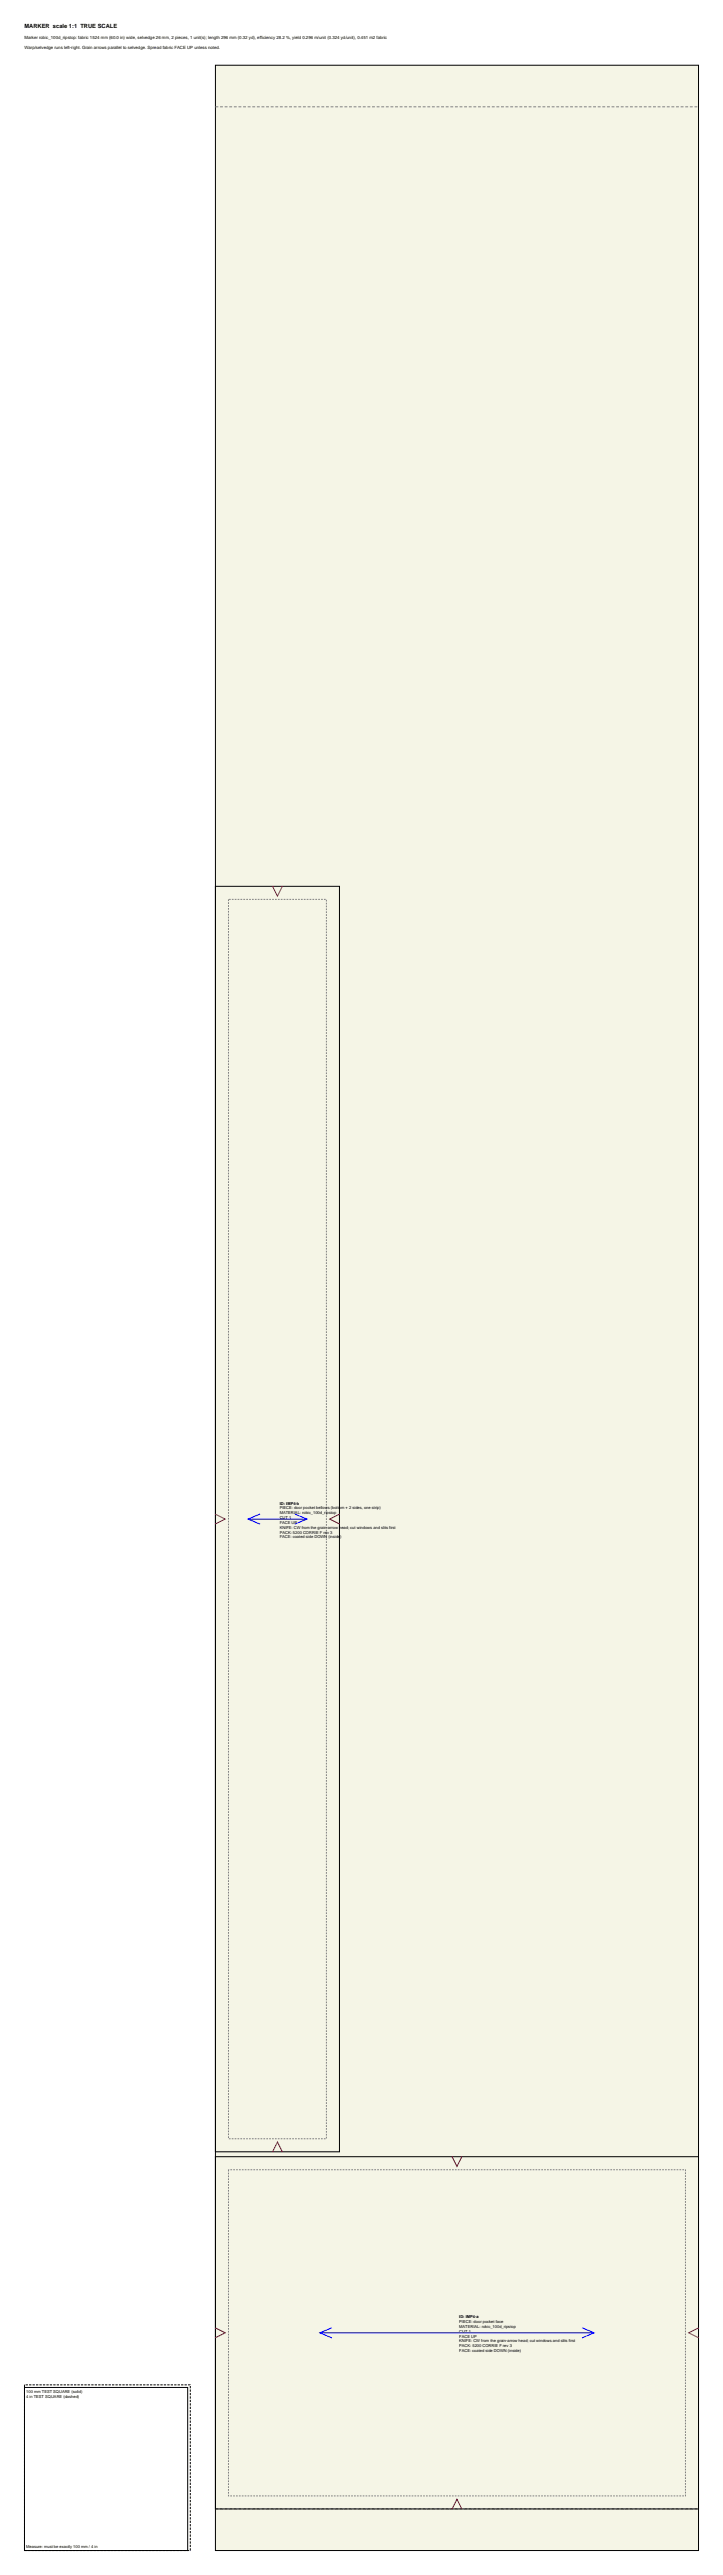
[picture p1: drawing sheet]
<svg xmlns="http://www.w3.org/2000/svg" width="443mm" height="1579mm" viewBox="0 0 443 1579" stroke-linecap="round" stroke-linejoin="round" font-family="sans-serif">
<defs><g id="words">
<text font-size="3.5" x="15" y="17">MARKER scale 1:1 TRUE SCALE</text>
<g font-size="2.6">
<text x="15" y="24">Marker robic_100d_ripstop: fabric 1524 mm (60.0 in) wide, selvedge 26 mm, 2 pieces, 1 unit(s); length 296 mm (0.32 yd), efficiency 28.2 %, yield 0.296 m/unit (0.324 yd/unit), 0.451 m2 fabric</text>
<text x="15" y="30">Warp/selvedge runs left-right. Grain arrows parallel to selvedge. Spread fabric FACE UP unless noted.</text>
</g>
<g font-size="2.5">
<text x="171" y="923">ID: IMP4-b</text>
<text x="171" y="926">PIECE: door pocket bellows (bottom + 2 sides, one strip)</text>
<text x="171" y="929">MATERIAL: robic_100d_ripstop</text>
<text x="171" y="932">CUT 1</text>
<text x="171" y="934">FACE UP</text>
<text x="171" y="937">KNIFE: CW from the grain-arrow head; cut windows and slits first</text>
<text x="171" y="940">PACK: 5200 CORRIE F rev 3</text>
<text x="171" y="943">FACE: coated side DOWN (inside)</text>
<text x="281" y="1422">ID: IMP4-a</text>
<text x="281" y="1425">PIECE: door pocket face</text>
<text x="281" y="1428">MATERIAL: robic_100d_ripstop</text>
<text x="281" y="1431">CUT 1</text>
<text x="281" y="1433">FACE UP</text>
<text x="281" y="1436">KNIFE: CW from the grain-arrow head; cut windows and slits first</text>
<text x="281" y="1439">PACK: 5200 CORRIE F rev 3</text>
<text x="281" y="1442">FACE: coated side DOWN (inside)</text>
<text x="16" y="1468">100 mm TEST SQUARE (solid)</text>
<text x="16" y="1471">4 in TEST SQUARE (dashed)</text>
<text x="16" y="1563">Measure: must be exactly 100 mm / 4 in</text>
</g>
</g></defs>
<path d="M132 40h296v1524h-296z" fill-rule="evenodd" fill="#f5f5e6" stroke="#000" stroke-width=".61"/>
<path d="M132 66h296M132 1539h296" fill="none" stroke="#808080" stroke-width=".61" stroke-dasharray="1.8 1.1" stroke-linecap="butt"/>
<path d="M132 543h76v777h-76zM132 1323h296v216h-296zM15 1464h100v100h-100z" fill="none" stroke="#000" stroke-width=".61"/>
<path d="M140 552h60v760h-60zM140 1331h280v200h-280z" fill="none" stroke="#808080" stroke-width=".61" stroke-dasharray="1.1 .7" stroke-linecap="butt"/>
<path d="M167 543l3 6 3-6M132 929l6 3-6 3M208 929l-6 3 6 3M167 1320l3-6 3 6M277 1323l3 6 3-6M132 1428l6 3-6 3M428 1428l-6 3 6 3M277 1539l3-6 3 6" fill="none" stroke="#f00" stroke-width=".61"/>
<path d="M152 932h36M159 928l-7 4 7 3M181 928l7 4-7 3M196 1431h168M203 1427l-7 4 7 3M357 1427l7 4-7 3" fill="none" stroke="#00f" stroke-width=".61"/>
<path d="M15 1462h102v102h-102z" fill="none" stroke="#000" stroke-width=".61" stroke-dasharray="1.4 .7" stroke-linecap="butt"/>
<use href="#words"/>
</svg>
